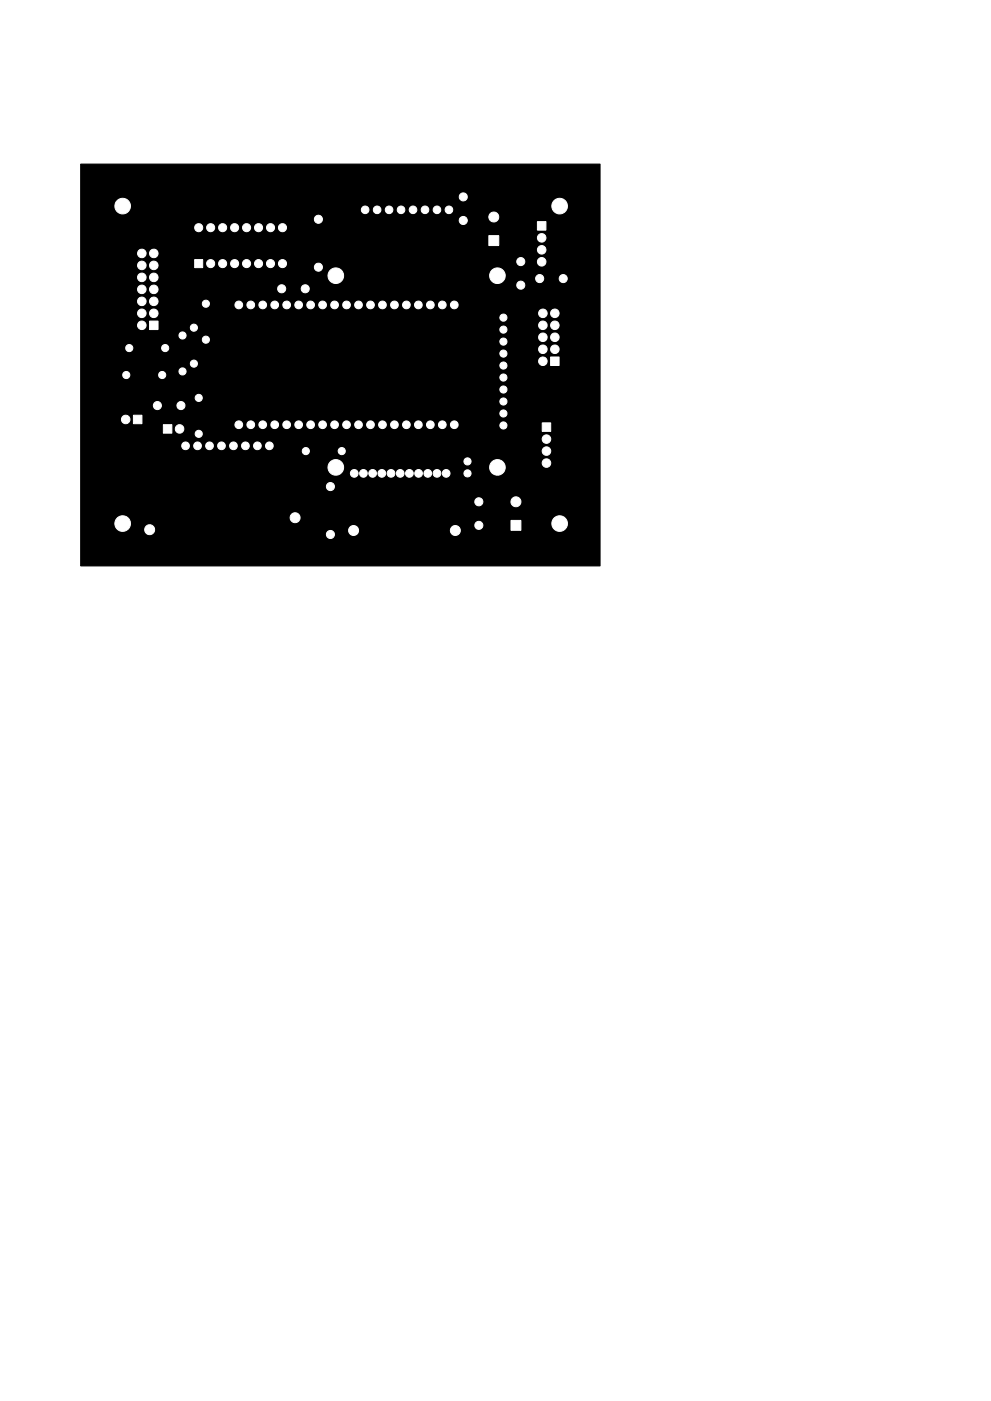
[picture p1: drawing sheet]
<svg xmlns="http://www.w3.org/2000/svg" width="210mm" height="297mm" viewBox="0 0 210 297" stroke-linecap="round" stroke-linejoin="round" font-family="sans-serif">
<path d="M17.1 34.8h110.2v85.2h-110.2z" fill="#000" stroke="#000" stroke-width=".21"/>
<g fill="#fff" stroke="#fff" stroke-width=".21">
<path d="M108.4 110.3h2.1v2.1h-2.1z"/>
<path d="M34.7 90h1.8v1.8h-1.8z"/>
<path d="M115 89.7h1.8v1.8h-1.8z"/>
<path d="M28.3 88h1.8v1.8h-1.8z"/>
<path d="M116.8 75.7h1.8v1.8h-1.8z"/>
<path d="M31.7 68.1h1.8v1.8h-1.8z"/>
<path d="M41.3 55h1.7v1.7h-1.7z"/>
<path d="M103.7 50h2.1v2.1h-2.1z"/>
<path d="M114 47h1.8v1.8h-1.8z"/>
<circle cx="70.1" cy="113.3" r=".86"/>
<circle cx="75" cy="112.5" r="1.06"/>
<circle cx="96.6" cy="112.5" r="1.06"/>
<circle cx="31.7" cy="112.3" r="1.06"/>
<circle cx="26" cy="111" r="1.65"/>
<circle cx="118.7" cy="111" r="1.65"/>
<circle cx="101.6" cy="111.4" r=".86"/>
<circle cx="62.6" cy="109.8" r="1.06"/>
<circle cx="109.5" cy="106.4" r="1.06"/>
<circle cx="101.6" cy="106.4" r=".86"/>
<circle cx="70.1" cy="103.2" r=".86"/>
<circle cx="86.9" cy="100.4" r=".81"/>
<circle cx="79.1" cy="100.4" r=".81"/>
<circle cx="75.2" cy="100.4" r=".81"/>
<circle cx="81" cy="100.4" r=".81"/>
<circle cx="83" cy="100.4" r=".81"/>
<circle cx="84.9" cy="100.4" r=".81"/>
<circle cx="77.1" cy="100.4" r=".81"/>
<circle cx="88.8" cy="100.4" r=".81"/>
<circle cx="90.8" cy="100.4" r=".81"/>
<circle cx="92.7" cy="100.4" r=".81"/>
<circle cx="94.7" cy="100.4" r=".81"/>
<circle cx="99.2" cy="100.4" r=".75"/>
<circle cx="71.2" cy="99.1" r="1.65"/>
<circle cx="105.5" cy="99.1" r="1.65"/>
<circle cx="115.9" cy="98.2" r=".9"/>
<circle cx="99.2" cy="97.8" r=".75"/>
<circle cx="115.9" cy="95.6" r=".9"/>
<circle cx="64.9" cy="95.6" r=".75"/>
<circle cx="72.5" cy="95.6" r=".75"/>
<circle cx="41.9" cy="94.5" r=".82"/>
<circle cx="44.5" cy="94.5" r=".82"/>
<circle cx="47" cy="94.5" r=".82"/>
<circle cx="39.4" cy="94.5" r=".82"/>
<circle cx="49.5" cy="94.5" r=".82"/>
<circle cx="52.1" cy="94.5" r=".82"/>
<circle cx="54.6" cy="94.5" r=".82"/>
<circle cx="57.2" cy="94.5" r=".82"/>
<circle cx="115.9" cy="93.1" r=".9"/>
<circle cx="42.2" cy="92" r=".75"/>
<circle cx="38.1" cy="90.9" r=".9"/>
<circle cx="106.8" cy="90.2" r=".75"/>
<circle cx="83.7" cy="90.1" r=".82"/>
<circle cx="53.2" cy="90.1" r=".82"/>
<circle cx="50.7" cy="90.1" r=".82"/>
<circle cx="96.4" cy="90.1" r=".82"/>
<circle cx="93.8" cy="90.1" r=".82"/>
<circle cx="58.3" cy="90.1" r=".82"/>
<circle cx="60.8" cy="90.1" r=".82"/>
<circle cx="63.4" cy="90.1" r=".82"/>
<circle cx="65.9" cy="90.1" r=".82"/>
<circle cx="68.4" cy="90.1" r=".82"/>
<circle cx="91.3" cy="90.1" r=".82"/>
<circle cx="71" cy="90.1" r=".82"/>
<circle cx="88.8" cy="90.1" r=".82"/>
<circle cx="86.2" cy="90.1" r=".82"/>
<circle cx="55.7" cy="90.1" r=".82"/>
<circle cx="81.1" cy="90.1" r=".82"/>
<circle cx="78.6" cy="90.1" r=".82"/>
<circle cx="76.1" cy="90.1" r=".82"/>
<circle cx="73.5" cy="90.1" r=".82"/>
<circle cx="26.7" cy="88.9" r=".9"/>
<circle cx="106.8" cy="87.7" r=".75"/>
<circle cx="33.4" cy="86" r=".86"/>
<circle cx="38.4" cy="86" r=".86"/>
<circle cx="106.8" cy="85.1" r=".75"/>
<circle cx="42.2" cy="84.4" r=".75"/>
<circle cx="106.8" cy="82.6" r=".75"/>
<circle cx="106.8" cy="80" r=".75"/>
<circle cx="34.4" cy="79.5" r=".75"/>
<circle cx="26.8" cy="79.5" r=".75"/>
<circle cx="38.7" cy="78.8" r=".75"/>
<circle cx="106.8" cy="77.5" r=".75"/>
<circle cx="41.1" cy="77.1" r=".75"/>
<circle cx="115.2" cy="76.6" r=".9"/>
<circle cx="106.8" cy="75" r=".75"/>
<circle cx="117.7" cy="74.1" r=".9"/>
<circle cx="115.2" cy="74.1" r=".9"/>
<circle cx="27.4" cy="73.8" r=".75"/>
<circle cx="35" cy="73.8" r=".75"/>
<circle cx="106.8" cy="72.4" r=".75"/>
<circle cx="43.7" cy="72" r=".75"/>
<circle cx="115.2" cy="71.5" r=".9"/>
<circle cx="117.7" cy="71.5" r=".9"/>
<circle cx="38.7" cy="71.1" r=".75"/>
<circle cx="106.8" cy="69.9" r=".75"/>
<circle cx="41.1" cy="69.5" r=".75"/>
<circle cx="30.1" cy="69" r=".9"/>
<circle cx="117.7" cy="69" r=".9"/>
<circle cx="115.2" cy="69" r=".9"/>
<circle cx="106.8" cy="67.3" r=".75"/>
<circle cx="115.2" cy="66.4" r=".9"/>
<circle cx="30.1" cy="66.4" r=".9"/>
<circle cx="32.6" cy="66.4" r=".9"/>
<circle cx="117.7" cy="66.4" r=".9"/>
<circle cx="71" cy="64.7" r=".82"/>
<circle cx="73.5" cy="64.7" r=".82"/>
<circle cx="76.1" cy="64.7" r=".82"/>
<circle cx="78.6" cy="64.7" r=".82"/>
<circle cx="81.1" cy="64.7" r=".82"/>
<circle cx="83.7" cy="64.7" r=".82"/>
<circle cx="86.2" cy="64.7" r=".82"/>
<circle cx="88.8" cy="64.7" r=".82"/>
<circle cx="91.3" cy="64.7" r=".82"/>
<circle cx="93.8" cy="64.7" r=".82"/>
<circle cx="50.7" cy="64.7" r=".82"/>
<circle cx="53.2" cy="64.7" r=".82"/>
<circle cx="55.7" cy="64.7" r=".82"/>
<circle cx="58.3" cy="64.7" r=".82"/>
<circle cx="60.8" cy="64.7" r=".82"/>
<circle cx="68.4" cy="64.7" r=".82"/>
<circle cx="63.4" cy="64.7" r=".82"/>
<circle cx="65.9" cy="64.7" r=".82"/>
<circle cx="96.4" cy="64.7" r=".82"/>
<circle cx="43.7" cy="64.4" r=".75"/>
<circle cx="30.1" cy="63.9" r=".9"/>
<circle cx="32.6" cy="63.9" r=".9"/>
<circle cx="30.1" cy="61.4" r=".9"/>
<circle cx="32.6" cy="61.4" r=".9"/>
<circle cx="59.8" cy="61.2" r=".86"/>
<circle cx="64.8" cy="61.2" r=".86"/>
<circle cx="110.5" cy="60.5" r=".86"/>
<circle cx="105.5" cy="58.5" r="1.65"/>
<circle cx="71.2" cy="58.5" r="1.65"/>
<circle cx="114.5" cy="59.1" r=".86"/>
<circle cx="119.5" cy="59.1" r=".86"/>
<circle cx="30.1" cy="58.8" r=".9"/>
<circle cx="32.6" cy="58.8" r=".9"/>
<circle cx="67.6" cy="56.7" r=".85"/>
<circle cx="32.6" cy="56.3" r=".9"/>
<circle cx="30.1" cy="56.3" r=".9"/>
<circle cx="54.9" cy="55.9" r=".86"/>
<circle cx="57.4" cy="55.9" r=".86"/>
<circle cx="52.3" cy="55.9" r=".86"/>
<circle cx="49.8" cy="55.9" r=".86"/>
<circle cx="47.2" cy="55.9" r=".86"/>
<circle cx="44.7" cy="55.9" r=".86"/>
<circle cx="59.9" cy="55.9" r=".86"/>
<circle cx="114.9" cy="55.5" r=".9"/>
<circle cx="110.5" cy="55.5" r=".86"/>
<circle cx="32.6" cy="53.7" r=".9"/>
<circle cx="30.1" cy="53.7" r=".9"/>
<circle cx="114.9" cy="53" r=".9"/>
<circle cx="114.9" cy="50.4" r=".9"/>
<circle cx="57.4" cy="48.3" r=".86"/>
<circle cx="49.8" cy="48.3" r=".86"/>
<circle cx="44.7" cy="48.3" r=".86"/>
<circle cx="47.2" cy="48.3" r=".86"/>
<circle cx="52.3" cy="48.3" r=".86"/>
<circle cx="59.9" cy="48.3" r=".86"/>
<circle cx="54.9" cy="48.3" r=".86"/>
<circle cx="42.2" cy="48.3" r=".86"/>
<circle cx="98.3" cy="46.7" r=".86"/>
<circle cx="67.6" cy="46.5" r=".86"/>
<circle cx="104.8" cy="46" r="1.06"/>
<circle cx="118.7" cy="43.7" r="1.66"/>
<circle cx="26" cy="43.7" r="1.66"/>
<circle cx="82.6" cy="44.5" r=".8"/>
<circle cx="85.1" cy="44.5" r=".8"/>
<circle cx="87.6" cy="44.5" r=".8"/>
<circle cx="90.2" cy="44.5" r=".8"/>
<circle cx="92.7" cy="44.5" r=".8"/>
<circle cx="95.3" cy="44.5" r=".8"/>
<circle cx="80" cy="44.5" r=".8"/>
<circle cx="77.5" cy="44.5" r=".8"/>
<circle cx="98.3" cy="41.7" r=".86"/>
</g>
</svg>
